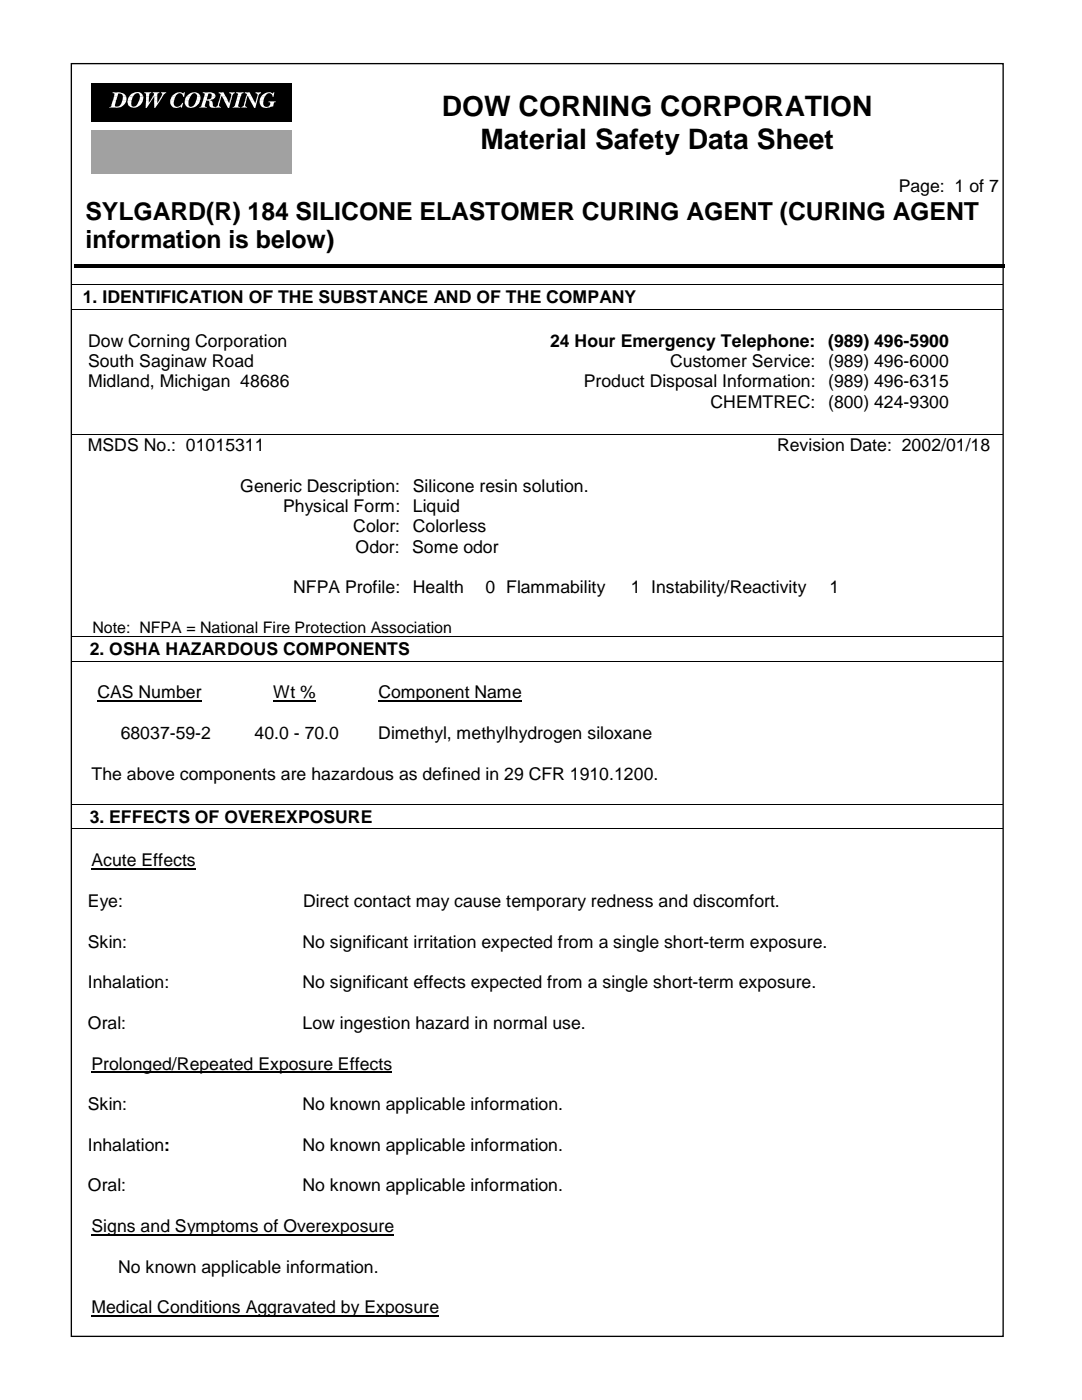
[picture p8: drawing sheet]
<svg xmlns="http://www.w3.org/2000/svg" width="216mm" height="279mm" viewBox="0 0 216 279" stroke-linecap="round" stroke-linejoin="round" font-family="sans-serif">
<defs><g id="words">
<g font-size="5.6">
<text x="88.2" y="23.2">DOW CORNING CORPORATION</text>
<text x="95.9" y="29.7">Material Safety Data Sheet</text>
</g>
<g font-size="5">
<text x="17" y="43.8">SYLGARD(R) 184 SILICONE ELASTOMER CURING AGENT (CURING AGENT</text>
<text x="17" y="49.5">information is below)</text>
</g>
<g font-size="3.5">
<text x="179.3" y="38.3">Page: 1 of 7</text>
<text x="16.5" y="60.5">1. IDENTIFICATION OF THE SUBSTANCE AND OF THE COMPANY</text>
<text x="17.6" y="69.2">Dow Corning Corporation</text>
<text x="109.8" y="69.2">24 Hour Emergency Telephone:</text>
<text x="165.2" y="69.2">(989) 496-5900</text>
<text x="17.6" y="73.2">South Saginaw Road</text>
<text x="17.6" y="77.3">Midland, Michigan 48686</text>
<text x="116.5" y="77.3">Product Disposal Information:</text>
<text x="133.7" y="73.2">Customer Service:</text>
<text x="165.2" y="73.2">(989) 496-6000</text>
<text x="165.2" y="77.3">(989) 496-6315</text>
<text x="141.8" y="81.4">CHEMTREC:</text>
<text x="165.2" y="81.4">(800) 424-9300</text>
<text x="17.5" y="90">MSDS No.: 01015311</text>
<text x="155.1" y="90">Revision Date: 2002/01/18</text>
<text x="47.9" y="98.1">Generic Description:</text>
<text x="82.4" y="98.1">Silicone resin solution.</text>
<text x="56.5" y="102.2">Physical Form:</text>
<text x="70.5" y="106.3">Color:</text>
<text x="82.4" y="106.3">Colorless</text>
<text x="82.4" y="102.2">Liquid</text>
<text x="71" y="110.3">Odor:</text>
<text x="82.3" y="110.3">Some odor</text>
<text x="58.5" y="118.4">NFPA Profile:</text>
<text x="82.4" y="118.4">Health</text>
<text x="96.9" y="118.4">0 Flammability</text>
<text x="125.9" y="118.4">1 Instability/Reactivity</text>
<text x="165.5" y="118.4">1</text>
<text x="17.9" y="130.7">2. OSHA HAZARDOUS COMPONENTS</text>
<text x="19.4" y="139.4">CAS Number</text>
<text x="54.5" y="139.4">Wt %</text>
<text x="75.5" y="139.4">Component Name</text>
<text x="24.1" y="147.4">68037-59-2</text>
<text x="50.8" y="147.4">40.0 - 70.0</text>
<text x="75.5" y="147.4">Dimethyl, methylhydrogen siloxane</text>
<text x="18.3" y="155.6">The above components are hazardous as defined in 29 CFR 1910.1200.</text>
<text x="17.9" y="164.2">3. EFFECTS OF OVEREXPOSURE</text>
<text x="18.3" y="172.8">Acute Effects</text>
<text x="17.5" y="181">Eye:</text>
<text x="60.5" y="181">Direct contact may cause temporary redness and discomfort.</text>
<text x="17.5" y="189.1">Skin:</text>
<text x="60.4" y="189.1">No significant irritation expected from a single short-term exposure.</text>
<text x="17.5" y="197.2">Inhalation:</text>
<text x="60.4" y="197.2">No significant effects expected from a single short-term exposure.</text>
<text x="17.5" y="205.3">Oral:</text>
<text x="60.4" y="205.3">Low ingestion hazard in normal use.</text>
<text x="18.3" y="213.4">Prolonged/Repeated Exposure Effects</text>
<text x="17.5" y="221.5">Skin:</text>
<text x="60.4" y="221.5">No known applicable information.</text>
<text x="17.5" y="229.6">Inhalation:</text>
<text x="60.4" y="229.7">No known applicable information.</text>
<text x="17.5" y="237.8">Oral:</text>
<text x="60.4" y="237.8">No known applicable information.</text>
<text x="18.3" y="245.9">Signs and Symptoms of Overexposure</text>
<text x="23.6" y="254">No known applicable information.</text>
<text x="18.3" y="262.1">Medical Conditions Aggravated by Exposure</text>
</g>
<text font-size="3.2" x="18.4" y="126.2">Note: NFPA = National Fire Protection Association</text>
</g></defs>
<path d="M18.2 16.7h40.1v7.7h-40.1z" fill-rule="evenodd" fill="#000"/>
<path d="M18.2 26.1h40.1v8.7h-40.1z" fill-rule="evenodd" fill="#a1a1a1"/>
<g fill="#fff">
<path d="M22.7 19.2h.7l-.2 .8h-.6z"/>
<path d="M29.1 19.2h.6v.8h-.6z"/>
<path d="M44 19.2h.2l-.2 .8h-.3z"/>
<path d="M44.3 19.2h.8l.3 .8h-.7z"/>
<path d="M46.1 19.2h.2l-.1 .8h-.3z"/>
<path d="M47.4 19.2h.6l-.2 .8h-.6z"/>
<path d="M49.1 19.2h.2l-.1 .8h-.3z"/>
<path d="M49.5 19.2h.7l.4 .8h-.7z"/>
<path d="M51.3 19.2h.2l-.1 .8h-.3z"/>
<path d="M36.5 19.2h.3l-.1 .1h-.2z"/>
<path d="M54.4 19.2h.2l-.1 .1z"/>
<path d="M22.5 18.4l.5 .1a2.03 2.03 0 0 1 2.2 .8h-.7a.58 .58 0 0 0-.3-.6 .58 .58 0 0 0-.6 .1l-.2 .5h-.7l.1-.6-.3-.1z" fill-rule="evenodd"/>
<path d="M26 19a1.59 1.59 0 0 1 2.4-.1l.2 .3-.7-.1a.51 .51 0 0 0-.5-.5l-.3 .1a1.28 1.28 0 0 1-1.3 .5z" fill-rule="evenodd"/>
<path d="M28.8 18.4h1.4v.2l-.3 .1-.2 .6h-.6v-.6l-.3-.1z" fill-rule="evenodd"/>
<path d="M30.5 18.4h1.3l-.3 .3-.1 .6h-.9l.2-.5v-.2h-.2z" fill-rule="evenodd"/>
<path d="M32.2 18.4h1v.2l-.5 .2-.3 .5h-.2l.2-.5-.3-.2z" fill-rule="evenodd"/>
<path d="M34.5 19a1.65 1.65 0 0 1 1.9-.5l.1 .2 .2-.3h.2l-.1 .9h-.3a.77 .77 0 0 0-.7-.7 .77 .77 0 0 0-.8 .7h-.7z" fill-rule="evenodd"/>
<path d="M37.4 19a1.45 1.45 0 0 1 1.4-.6 1.45 1.45 0 0 1 1.2 .9h-.7v-.3a.64 .64 0 0 0-.7-.4 .64 .64 0 0 0-.5 .5l-.1 .2h-.8z" fill-rule="evenodd"/>
<path d="M40.5 18.4l.5 .1a1.89 1.89 0 0 1 2 .5v.3h-.8l-.1-.6h-.5l-.2 .6h-.7l.2-.5-.5-.2z" fill-rule="evenodd"/>
<path d="M43.7 18.4h.9l.4 .9h-.7l-.1-.2v.2h-.3l.1-.5-.4-.2z" fill-rule="evenodd"/>
<path d="M45.8 18.4h1l-.5 .9h-.2a.41 .41 0 0 0 0-.5 .41 .41 0 0 0-.4-.2z" fill-rule="evenodd"/>
<path d="M47.1 18.4h1.5v.2a.53 .53 0 0 0-.5 .7h-.7l.1-.5-.4-.2z" fill-rule="evenodd"/>
<path d="M48.9 18.4h.9l.4 .9h-.7l-.1-.2v.2h-.2l.1-.5-.5-.2z" fill-rule="evenodd"/>
<path d="M51 18.4h1.1l-.6 .9h-.2a.39 .39 0 0 0 .1-.5 .39 .39 0 0 0-.5-.2z" fill-rule="evenodd"/>
<path d="M52.3 19a1.51 1.51 0 0 1 2.2-.3l.1-.3h.2l-.2 .9h-.2a.77 .77 0 0 0-.7-.7 .77 .77 0 0 0-.8 .7h-.8z" fill-rule="evenodd"/>
<path d="M24.5 19.2h.7v.8h-.8z" fill-rule="evenodd"/>
<path d="M25.8 19.2h.8l-.3 .8h-.8z" fill-rule="evenodd"/>
<path d="M28 19.2h.6l-.1 .8h-.7z" fill-rule="evenodd"/>
<path d="M30.5 19.2h.9v.8h-.6v-.8l-.5 .8h-.2z" fill-rule="evenodd"/>
<path d="M32.2 19.2h.2l-.1 .4-.3 .4h-.2z" fill-rule="evenodd"/>
<path d="M34.3 19.2h.7l-.2 .8h-.8z" fill-rule="evenodd"/>
<path d="M37.2 19.2h.8l-.3 .8h-.8z" fill-rule="evenodd"/>
<path d="M39.3 19.2h.7l-.1 .8h-.7z" fill-rule="evenodd"/>
<path d="M40.7 19.2h.7l-.2 .7 .6-.1a.51 .51 0 0 0 .4-.6h.8v.1l-.6 .6-1.9 .1z" fill-rule="evenodd"/>
<path d="M52.1 19.2h.8l-.3 .8h-.8z" fill-rule="evenodd"/>
<path d="M22.5 20h.7l-.2 .7a.32 .32 0 0 0-.1 .4 .32 .32 0 0 0 .4 .2h.2a1.28 1.28 0 0 0 .9-1.3h.8a1.83 1.83 0 0 1-2.1 1.5h-1.3v-.1a.38 .38 0 0 0 .4-.5z" fill-rule="evenodd"/>
<path d="M25.5 20h.8l-.1 .7a.48 .48 0 0 0 .5 .6 1.7 1.7 0 0 0 1.1-1.3h.7a1.76 1.76 0 0 1-2.9 1l-.2-.6z" fill-rule="evenodd"/>
<path d="M29.1 20h.6v.5l.4-.5h.2l-1 1.5h-.2z" fill-rule="evenodd"/>
<path d="M30.7 20h.7v.5l.4-.5h.2l-1 1.5h-.2z" fill-rule="evenodd"/>
<path d="M34 20h.8a.86 .86 0 0 0 .3 1.3 .86 .86 0 0 0 1.2-.6l.2-.2-.2 1h-.2v-.3l-.2 .2a1.31 1.31 0 0 1-1.9-.8z" fill-rule="evenodd"/>
<path d="M36.9 20h.8v1.1a.83 .83 0 0 0 1.3-.6l.2-.5h.7a1.77 1.77 0 0 1-2.8 1.1l-.3-.5z" fill-rule="evenodd"/>
<path d="M40.5 20h1.3a1.15 1.15 0 0 1 .7 1.2l.4 .1v.2h-.5a.59 .59 0 0 1-.6-.6l-.1-.8h-.5l-.3 1.1 .4 .2-.1 .1h-1.4v-.1a.38 .38 0 0 0 .4-.5z" fill-rule="evenodd"/>
<path d="M43.7 20h.3l-.2 .6a.46 .46 0 0 0-.1 .5 .46 .46 0 0 0 .4 .3l-.1 .1h-1v-.1a.68 .68 0 0 0 .5-.8z" fill-rule="evenodd"/>
<path d="M44.7 20h.7l.3 .6 .2-.6h.2l-.4 1.5h-.2z" fill-rule="evenodd"/>
<path d="M47.2 20h.6l-.3 1.2 .4 .3h-1.5l.5-.4z" fill-rule="evenodd"/>
<path d="M49 20h.2l-.2 .6a.46 .46 0 0 0-.1 .5 .46 .46 0 0 0 .4 .3l-.1 .1h-1v-.1a.68 .68 0 0 0 .5-.8z" fill-rule="evenodd"/>
<path d="M49.9 20h.7l.3 .6 .2-.6h.3l-.5 1.5h-.2z" fill-rule="evenodd"/>
<path d="M51.8 20h.8l-.1 .3a.7 .7 0 0 0 .6 1 .7 .7 0 0 0 .7-.9h-.2v-.2h1.4l-.3 .2-.2 .9h-.5a1.44 1.44 0 0 1-2.2-.9z" fill-rule="evenodd"/>
</g>
<path d="M14.9 52.7h185.6v.8h-185.6z" fill="#000"/>
<path d="M14.2 12.7h186v254h-186z" fill="none" stroke="#000" stroke-width=".26"/>
<path d="M14.2 56.9h186M14.2 61.8h186M14.2 86.7h186M14.2 127h186M14.2 132h186M14.2 160.5h186M14.2 165.4h186" fill="none" stroke="#000" stroke-width=".2"/>
<path d="M19.4 139.9h20.8M54.5 139.9h8.5M75.5 139.9h28.6M18.3 173.4h20.8M18.3 214h60M18.3 246.4h60.3M18.3 262.6h69.3" fill="none" stroke="#000" stroke-width=".25"/>
<use href="#words"/>
</svg>
